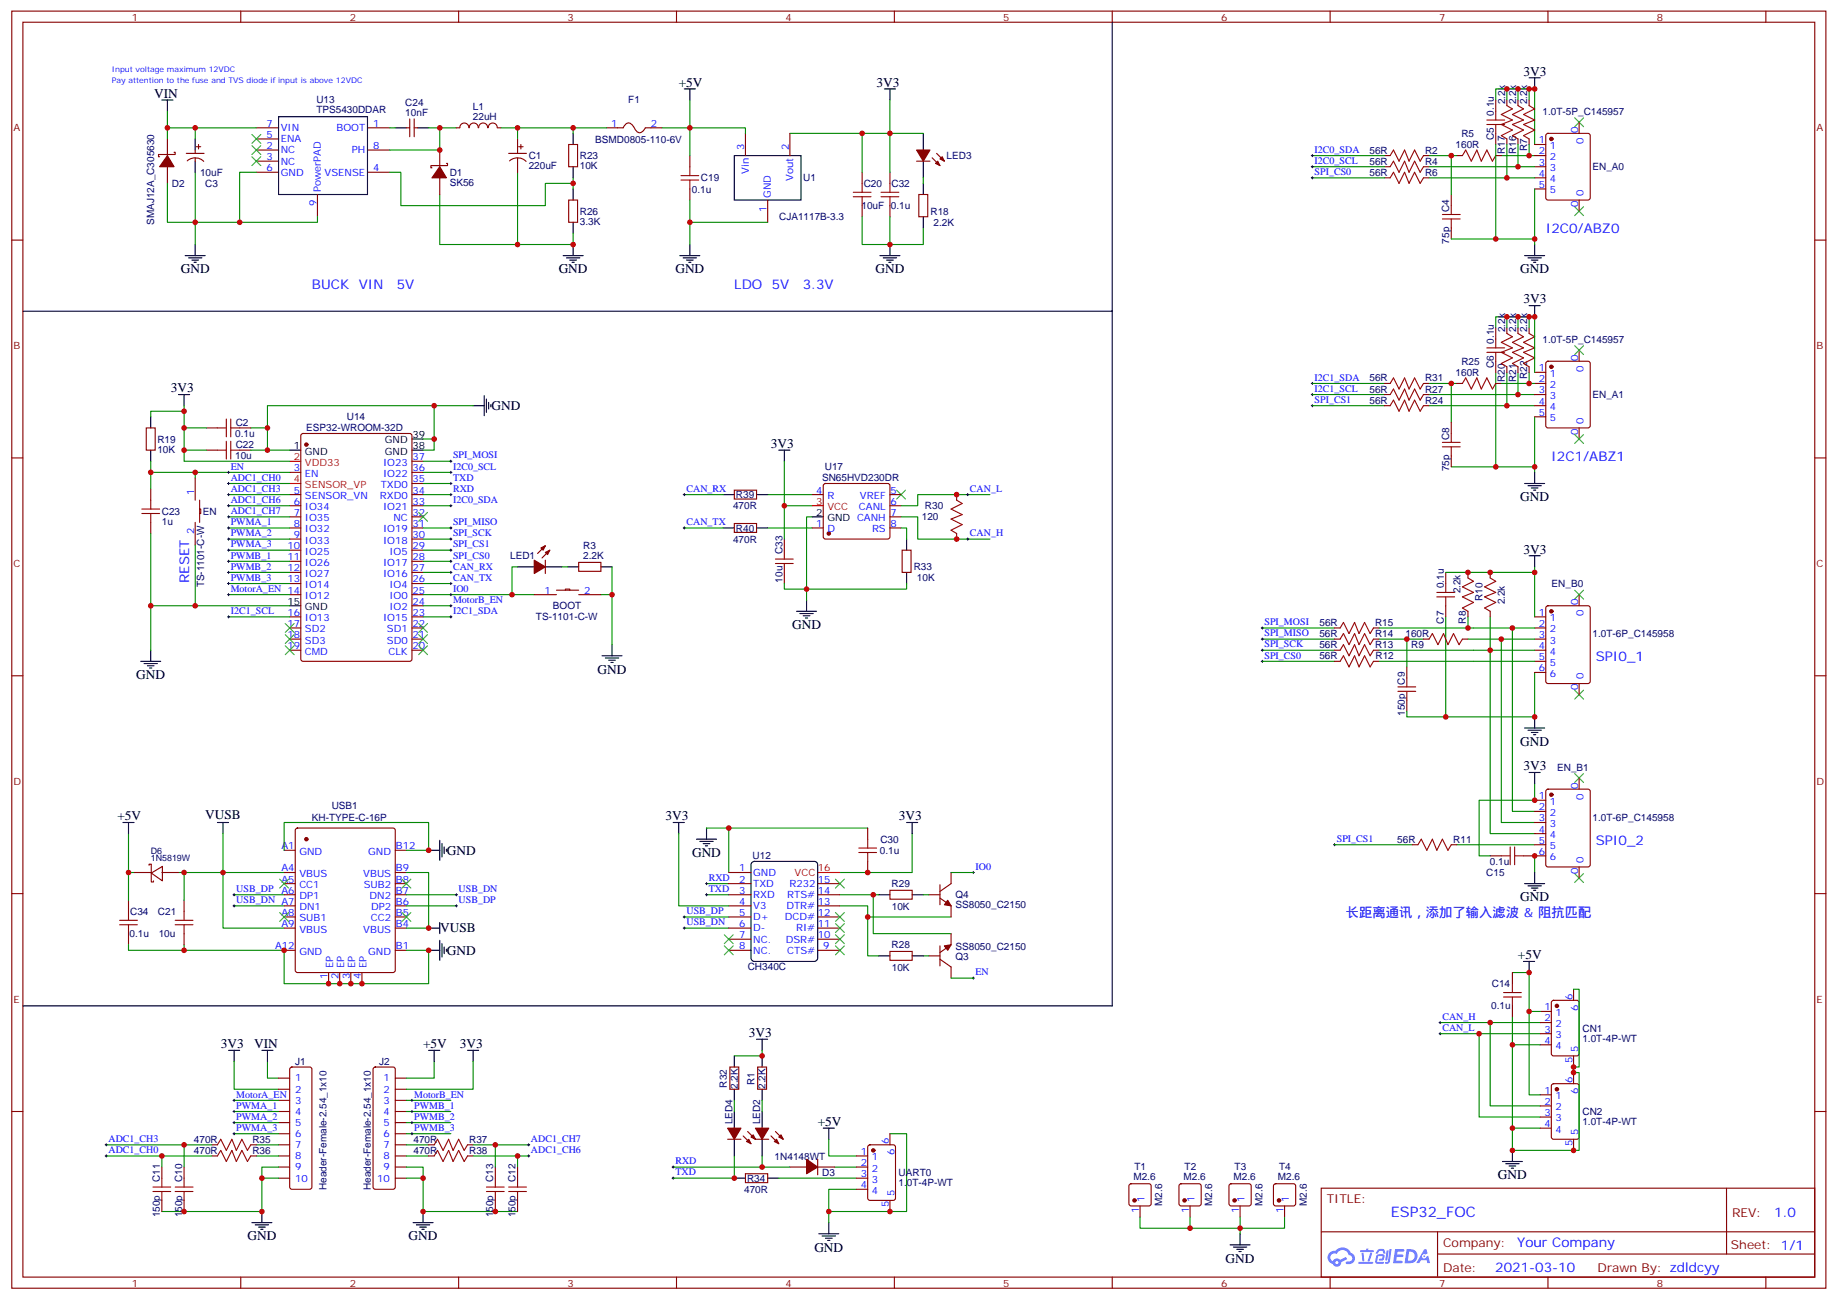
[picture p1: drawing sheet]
<svg xmlns="http://www.w3.org/2000/svg" width="583mm" height="413mm" viewBox="0 0 583 413" stroke-linecap="round" stroke-linejoin="round" font-family="sans-serif">
<defs><g id="words">
<text font-size="4.6" fill="#00f" x="441.4" y="386.1">ESP32_FOC</text>
<g font-size="4.2">
<text x="483.5" y="24">3V3</text>
<text x="215.4" y="27.5">+5V</text>
<text x="278.2" y="27.5">3V3</text>
<text x="48.9" y="31">VIN</text>
<text x="57.4" y="86.8">GND</text>
<text x="177.3" y="86.8">GND</text>
<text x="214.3" y="86.8">GND</text>
<text x="277.8" y="86.8">GND</text>
<text x="482.5" y="86.8">GND</text>
<text x="483.5" y="96.3">3V3</text>
<text x="54.2" y="124.5">3V3</text>
<text x="156" y="130.2">GND</text>
<text x="244.7" y="142.2">3V3</text>
<text x="482.5" y="159.1">GND</text>
<text x="483.5" y="175.7">3V3</text>
<text x="251.4" y="199.7">GND</text>
<text x="43.3" y="215.5">GND</text>
<text x="189.7" y="213.8">GND</text>
<text x="482.5" y="236.7">GND</text>
<text x="483.5" y="244.5">3V3</text>
<text x="37.3" y="260.3">+5V</text>
<text x="65.1" y="260">VUSB</text>
<text x="211.2" y="260.3">3V3</text>
<text x="285.3" y="260.3">3V3</text>
<text x="141.9" y="271.3">GND</text>
<text x="219.6" y="272">GND</text>
<text x="482.5" y="286.1">GND</text>
<text x="139.7" y="296">VUSB</text>
<text x="141.9" y="303">GND</text>
<text x="481.8" y="304.4">+5V</text>
<text x="237.6" y="329.1">3V3</text>
<text x="70.1" y="332.7">3V3</text>
<text x="80.6" y="332.7">VIN</text>
<text x="134.3" y="332.7">+5V</text>
<text x="145.9" y="332.7">3V3</text>
<text x="259.5" y="357.4">+5V</text>
<text x="475.4" y="374.3">GND</text>
<text x="78.5" y="393.7">GND</text>
<text x="129.7" y="393.7">GND</text>
<text x="258.4" y="397.2">GND</text>
<text x="389" y="400.8">GND</text>
</g>
<g font-size="4.2" fill="#00f">
<text x="490.6" y="74.1">I2C0/ABZ0</text>
<text x="99" y="91.7">BUCK</text>
<text x="113.8" y="91.7">VIN</text>
<text x="125.9" y="91.7">5V</text>
<text x="233" y="91.7">LDO</text>
<text x="245" y="91.7">5V</text>
<text x="254.8" y="91.7">3.3V</text>
<text x="492.3" y="146.4">I2C1/ABZ1</text>
<text x="60.1" y="185.1" transform="rotate(-90 60.1 185.1)">RESET</text>
<text x="506.4" y="209.9">SPI0_1</text>
<text x="506.4" y="268.1">SPI0_2</text>
<text x="427.1" y="291">长距离通讯，添加了输入滤波 &amp; 阻抗匹配</text>
<text x="563.1" y="386.4">1.0</text>
<text x="481.5" y="395.9">Your Company</text>
<text x="474.6" y="403.7">2021-03-10</text>
</g>
<g font-size="3.9" fill="#800">
<text x="421.1" y="381.7">TITLE:</text>
<text x="549.7" y="386.4">REV:</text>
<text x="458" y="395.9">Company:</text>
<text x="549.4" y="396.5">Sheet: 1/1</text>
<text x="458" y="403.6">Date:</text>
<text x="507" y="403.7">Drawn By: zdldcyy</text>
</g>
<g font-size="3.2" fill="#800">
<text x="41.8" y="6.5">1</text>
<text x="111" y="6.5">2</text>
<text x="180.1" y="6.5">3</text>
<text x="249.3" y="6.5">4</text>
<text x="318.4" y="6.5">5</text>
<text x="387.6" y="6.5">6</text>
<text x="456.7" y="6.5">7</text>
<text x="525.9" y="6.5">8</text>
<text x="4.3" y="41.6">A</text>
<text x="576.5" y="41.6">A</text>
<text x="4.3" y="110.8">B</text>
<text x="576.5" y="110.8">B</text>
<text x="4.3" y="179.9">C</text>
<text x="576.5" y="179.9">C</text>
<text x="4.3" y="249.1">D</text>
<text x="576.5" y="249.1">D</text>
<text x="4.3" y="318.2">E</text>
<text x="576.5" y="318.2">E</text>
<text x="41.8" y="408.3">1</text>
<text x="111" y="408.3">2</text>
<text x="180.1" y="408.3">3</text>
<text x="249.3" y="408.3">4</text>
<text x="318.4" y="408.3">5</text>
<text x="387.6" y="408.3">6</text>
<text x="456.7" y="408.3">7</text>
<text x="525.9" y="408.3">8</text>
</g>
<g font-size="3.2" fill="#000080">
<text x="100.4" y="35.8">TPS5430DDAR</text>
<text x="100.4" y="32.6">U13</text>
<text x="128.6" y="33.5">C24</text>
<text x="150.1" y="34.9">L1</text>
<text x="199.4" y="32.6">F1</text>
<text x="477.6" y="33.1" transform="rotate(-90 477.6 33.1)">2.2k</text>
<text x="481.2" y="33.1" transform="rotate(-90 481.2 33.1)">2.2k</text>
<text x="484.7" y="33.1" transform="rotate(-90 484.7 33.1)">2.2k</text>
<text x="128.6" y="36.7">10nF</text>
<text x="150.1" y="38">22uH</text>
<text x="474.1" y="36.7" transform="rotate(-90 474.1 36.7)">0.1u</text>
<text x="489.6" y="36.4">1.0T-5P_C145957</text>
<text x="188.9" y="45.3">BSMD0805-110-6V</text>
<text x="461.9" y="47">160R</text>
<text x="463.8" y="43.5">R5</text>
<text x="474.1" y="44.4" transform="rotate(-90 474.1 44.4)">C5</text>
<text x="484.7" y="48" transform="rotate(-90 484.7 48)">R7</text>
<text x="167.8" y="53.7">220uF</text>
<text x="167.8" y="50.5">C1</text>
<text x="184" y="53.7">10K</text>
<text x="184" y="50.6">R23</text>
<text x="300.4" y="50.6">LED3</text>
<text x="434.6" y="48.7">56R</text>
<text x="434.6" y="52.3">56R</text>
<text x="452.3" y="48.7">R2</text>
<text x="452.3" y="52.3">R4</text>
<text x="477.6" y="48.9" transform="rotate(-90 477.6 48.9)">R17</text>
<text x="481.2" y="48.9" transform="rotate(-90 481.2 48.9)">R16</text>
<text x="54.6" y="59.4">D2</text>
<text x="63.5" y="55.8">10uF</text>
<text x="65.1" y="59.3">C3</text>
<text x="142.7" y="59">SK56</text>
<text x="142.7" y="55.9">D1</text>
<text x="222.5" y="57.6">C19</text>
<text x="254.9" y="57.6">U1</text>
<text x="274.1" y="59.4">C20</text>
<text x="282.9" y="59.4">C32</text>
<text x="434.6" y="55.8">56R</text>
<text x="452.3" y="55.8">R6</text>
<text x="505.4" y="54.1">EN_A0</text>
<text x="219.6" y="61.1">0.1u</text>
<text x="48.9" y="71.4" transform="rotate(-90 48.9 71.4)">SMAJ12A_C305630</text>
<text x="184" y="71.3">3.3K</text>
<text x="184" y="68.2">R26</text>
<text x="247.3" y="69.9">CJA1117B-3.3</text>
<text x="273.4" y="66.4">10uF</text>
<text x="282.8" y="66.4">0.1u</text>
<text x="295.3" y="68.1">R18</text>
<text x="296.3" y="71.7">2.2K</text>
<text x="460" y="67.4" transform="rotate(-90 460 67.4)">C4</text>
<text x="460" y="77.3" transform="rotate(-90 460 77.3)">75p</text>
<text x="477.6" y="105.4" transform="rotate(-90 477.6 105.4)">2.2k</text>
<text x="481.2" y="105.4" transform="rotate(-90 481.2 105.4)">2.2k</text>
<text x="484.7" y="105.4" transform="rotate(-90 484.7 105.4)">2.2k</text>
<text x="474.1" y="109" transform="rotate(-90 474.1 109)">0.1u</text>
<text x="489.6" y="108.7">1.0T-5P_C145957</text>
<text x="461.9" y="119.3">160R</text>
<text x="463.8" y="115.8">R25</text>
<text x="474.1" y="116.8" transform="rotate(-90 474.1 116.8)">C6</text>
<text x="434.6" y="124.6">56R</text>
<text x="434.6" y="121.1">56R</text>
<text x="452.3" y="124.6">R27</text>
<text x="452.3" y="121.1">R31</text>
<text x="477.6" y="121.2" transform="rotate(-90 477.6 121.2)">R20</text>
<text x="481.2" y="121.2" transform="rotate(-90 481.2 121.2)">R21</text>
<text x="484.7" y="120.3" transform="rotate(-90 484.7 120.3)">R22</text>
<text x="434.6" y="128.1">56R</text>
<text x="452.3" y="128.1">R24</text>
<text x="505.4" y="126.4">EN_A1</text>
<text x="74.8" y="135.2">C2</text>
<text x="97.2" y="136.9">ESP32-WROOM-32D</text>
<text x="110.1" y="133.4">U14</text>
<text x="50" y="143.7">10K</text>
<text x="50" y="140.5">R19</text>
<text x="74.6" y="138.8">0.1u</text>
<text x="74.8" y="142.3">C22</text>
<text x="460" y="139.7" transform="rotate(-90 460 139.7)">C8</text>
<text x="74.6" y="145.8">10u</text>
<text x="261.8" y="149.3">U17</text>
<text x="460" y="149.6" transform="rotate(-90 460 149.6)">75p</text>
<text x="260.9" y="152.8">SN65HVD230DR</text>
<text x="232.6" y="161.7">470R</text>
<text x="233.6" y="158.1">R39</text>
<text x="293.5" y="161.7">R30</text>
<text x="51.4" y="166.6">1u</text>
<text x="51.4" y="163.4">C23</text>
<text x="64.4" y="163.4">EN</text>
<text x="292.6" y="165.2">120</text>
<text x="232.6" y="172.2">470R</text>
<text x="233.6" y="168.7">R40</text>
<text x="161.9" y="177.5">LED1</text>
<text x="185.1" y="177.4">2.2K</text>
<text x="185.1" y="174.2">R3</text>
<text x="248.3" y="175.9" transform="rotate(-90 248.3 175.9)">C33</text>
<text x="248.3" y="184.9" transform="rotate(-90 248.3 184.9)">10u</text>
<text x="290" y="181">R33</text>
<text x="291" y="184.6">10K</text>
<text x="64.8" y="186.4" transform="rotate(-90 64.8 186.4)">TS-1101-C-W</text>
<text x="458.2" y="186.6" transform="rotate(-90 458.2 186.6)">0.1u</text>
<text x="463.5" y="188.3" transform="rotate(-90 463.5 188.3)">2.2k</text>
<text x="470.5" y="190.8" transform="rotate(-90 470.5 190.8)">R10</text>
<text x="477.6" y="191.9" transform="rotate(-90 477.6 191.9)">2.2k</text>
<text x="492.4" y="186.3">EN_B0</text>
<text x="170.1" y="196.9">TS-1101-C-W</text>
<text x="175.5" y="193.4">BOOT</text>
<text x="458.2" y="197.9" transform="rotate(-90 458.2 197.9)">C7</text>
<text x="465.2" y="197.9" transform="rotate(-90 465.2 197.9)">R8</text>
<text x="418.7" y="202.2">56R</text>
<text x="418.7" y="198.7">56R</text>
<text x="436.4" y="198.7">R15</text>
<text x="436.4" y="202.2">R14</text>
<text x="446.1" y="202.2">160R</text>
<text x="505.4" y="202.2">1.0T-6P_C145958</text>
<text x="418.7" y="205.7">56R</text>
<text x="418.7" y="209.3">56R</text>
<text x="436.4" y="205.7">R13</text>
<text x="436.5" y="209.3">R12</text>
<text x="447.9" y="205.7">R9</text>
<text x="445.8" y="217.3" transform="rotate(-90 445.8 217.3)">C9</text>
<text x="445.8" y="227.2" transform="rotate(-90 445.8 227.2)">150p</text>
<text x="494.2" y="244.6">EN_B1</text>
<text x="105.3" y="256.9">USB1</text>
<text x="98.9" y="260.4">KH-TYPE-C-16P</text>
<text x="505.4" y="260.4">1.0T-6P_C145958</text>
<text x="279.4" y="267.5">C30</text>
<text x="443.4" y="267.5">56R</text>
<text x="461.2" y="267.5">R11</text>
<text x="238.8" y="272.8">U12</text>
<text x="279.2" y="271">0.1u</text>
<text x="472.9" y="274.5">0.1u</text>
<text x="282.9" y="281.6">R29</text>
<text x="471.7" y="278">C15</text>
<text x="303.2" y="285.1">Q4</text>
<text x="41.3" y="290.5">C34</text>
<text x="50.1" y="290.4">C21</text>
<text x="283" y="288.7">10K</text>
<text x="303.2" y="288.3">SS8050_C2150</text>
<text x="41.1" y="297.5">0.1u</text>
<text x="50.4" y="297.5">10u</text>
<text x="282.9" y="301">R28</text>
<text x="303.2" y="301.6">SS8050_C2150</text>
<text x="303.2" y="304.7">Q3</text>
<text x="237.3" y="308">CH340C</text>
<text x="283" y="308.1">10K</text>
<text x="473.4" y="313.3">C14</text>
<text x="473.3" y="320.4">0.1u</text>
<text x="502.2" y="327.5">CN1</text>
<text x="502.2" y="330.6">1.0T-4P-WT</text>
<text x="93.7" y="338">J1</text>
<text x="120.3" y="338">J2</text>
<text x="230.6" y="345.2" transform="rotate(-90 230.6 345.2)">R32</text>
<text x="234.2" y="345.6" transform="rotate(-90 234.2 345.6)">2.2K</text>
<text x="239.5" y="344.3" transform="rotate(-90 239.5 344.3)">R1</text>
<text x="243" y="345.6" transform="rotate(-90 243 345.6)">2.2K</text>
<text x="502.2" y="353.9">CN2</text>
<text x="232.5" y="356.9" transform="rotate(-90 232.5 356.9)">LED4</text>
<text x="241.3" y="356.9" transform="rotate(-90 241.3 356.9)">LED2</text>
<text x="502.2" y="357.1">1.0T-4P-WT</text>
<text x="61.5" y="362.8">470R</text>
<text x="80.1" y="362.7">R35</text>
<text x="131.2" y="362.7">470R</text>
<text x="148.9" y="362.7">R37</text>
<text x="61.5" y="366.3">470R</text>
<text x="80.1" y="366.2">R36</text>
<text x="131.2" y="366.2">470R</text>
<text x="148.9" y="366.2">R38</text>
<text x="245.9" y="368.1">1N4148WT</text>
<text x="360.1" y="371.5">T1</text>
<text x="375.9" y="371.5">T2</text>
<text x="391.8" y="371.5">T3</text>
<text x="405.9" y="371.5">T4</text>
<text x="50.7" y="375.1" transform="rotate(-90 50.7 375.1)">C11</text>
<text x="57.8" y="375.2" transform="rotate(-90 57.8 375.2)">C10</text>
<text x="103.6" y="377.7" transform="rotate(-90 103.6 377.7)">Header-Female-2.54_1x10</text>
<text x="117.7" y="377.7" transform="rotate(-90 117.7 377.7)">Header-Female-2.54_1x10</text>
<text x="156.5" y="375.1" transform="rotate(-90 156.5 375.1)">C13</text>
<text x="163.6" y="375.2" transform="rotate(-90 163.6 375.2)">C12</text>
<text x="237.1" y="375.1">R34</text>
<text x="260.9" y="373.3">D3</text>
<text x="285.2" y="376.5">1.0T-4P-WT</text>
<text x="285.2" y="373.3">UART0</text>
<text x="359.7" y="374.6">M2.6</text>
<text x="375.6" y="374.6">M2.6</text>
<text x="391.5" y="374.6">M2.6</text>
<text x="405.6" y="374.6">M2.6</text>
<text x="236.2" y="378.6">470R</text>
<text x="368.9" y="382.8" transform="rotate(-90 368.9 382.8)">M2.6</text>
<text x="384.7" y="382.8" transform="rotate(-90 384.7 382.8)">M2.6</text>
<text x="400.6" y="382.8" transform="rotate(-90 400.6 382.8)">M2.6</text>
<text x="414.7" y="382.8" transform="rotate(-90 414.7 382.8)">M2.6</text>
<text x="50.7" y="386.4" transform="rotate(-90 50.7 386.4)">150p</text>
<text x="57.8" y="386.4" transform="rotate(-90 57.8 386.4)">150p</text>
<text x="156.6" y="386.4" transform="rotate(-90 156.6 386.4)">150p</text>
<text x="163.6" y="386.4" transform="rotate(-90 163.6 386.4)">150p</text>
</g>
<g font-size="3.2" fill="#00f">
<text x="84.6" y="40.2">7</text>
<text x="89.1" y="41.6">VIN</text>
<text x="106.8" y="41.6">BOOT</text>
<text x="118.4" y="40.2">1</text>
<text x="194" y="40.2">1</text>
<text x="206.6" y="40.2">2</text>
<text x="84.6" y="47.3">2</text>
<text x="84.6" y="43.7">5</text>
<text x="89.1" y="45.2">ENA</text>
<text x="118.4" y="47.3">8</text>
<text x="236.2" y="47.6" transform="rotate(-90 236.2 47.6)">3</text>
<text x="250.3" y="47.6" transform="rotate(-90 250.3 47.6)">2</text>
<text x="488.4" y="45.5">1</text>
<text x="491.9" y="47.3">1</text>
<text x="500.8" y="42.2" transform="rotate(-90 500.8 42.2)">0</text>
<text x="502.6" y="45.7" transform="rotate(-90 502.6 45.7)">0</text>
<text x="84.6" y="50.8">3</text>
<text x="89.1" y="48.7">NC</text>
<text x="89.1" y="52.2">NC</text>
<text x="111.6" y="48.7">PH</text>
<text x="417.2" y="48.5">I2C0_SDA</text>
<text x="417.2" y="52">I2C0_SCL</text>
<text x="488.4" y="49">2</text>
<text x="488.4" y="52.6">3</text>
<text x="491.9" y="50.8">2</text>
<text x="84.6" y="54.3">6</text>
<text x="89.1" y="55.7">GND</text>
<text x="103" y="55.7">VSENSE</text>
<text x="118.4" y="54.3">4</text>
<text x="237.6" y="55.1" transform="rotate(-90 237.6 55.1)">Vin</text>
<text x="251.7" y="57.4" transform="rotate(-90 251.7 57.4)">Vout</text>
<text x="417.2" y="55.6">SPI_CS0</text>
<text x="488.4" y="56.1">4</text>
<text x="488.4" y="59.6">5</text>
<text x="491.9" y="54.3">3</text>
<text x="491.9" y="57.9">4</text>
<text x="100.4" y="65.5" transform="rotate(-90 100.4 65.5)">9</text>
<text x="101.8" y="61" transform="rotate(-90 101.8 61)">PowerPAD</text>
<text x="244.7" y="62.8" transform="rotate(-90 244.7 62.8)">GND</text>
<text x="491.9" y="61.4">5</text>
<text x="500.8" y="65.7" transform="rotate(-90 500.8 65.7)">0</text>
<text x="502.6" y="62.2" transform="rotate(-90 502.6 62.2)">0</text>
<text x="243.3" y="67.3" transform="rotate(-90 243.3 67.3)">1</text>
<text x="488.4" y="117.8">1</text>
<text x="491.9" y="119.6">1</text>
<text x="500.8" y="114.5" transform="rotate(-90 500.8 114.5)">0</text>
<text x="502.6" y="118" transform="rotate(-90 502.6 118)">0</text>
<text x="417.2" y="124.4">I2C1_SCL</text>
<text x="417.2" y="120.8">I2C1_SDA</text>
<text x="488.4" y="121.4">2</text>
<text x="488.4" y="124.9">3</text>
<text x="491.9" y="123.1">2</text>
<text x="417.2" y="127.9">SPI_CS1</text>
<text x="488.4" y="128.4">4</text>
<text x="488.4" y="131.9">5</text>
<text x="491.9" y="126.6">3</text>
<text x="491.9" y="130.2">4</text>
<text x="491.9" y="133.7">5</text>
<text x="502.6" y="134.5" transform="rotate(-90 502.6 134.5)">0</text>
<text x="500.8" y="138" transform="rotate(-90 500.8 138)">0</text>
<text x="73.2" y="149">EN</text>
<text x="93.3" y="149.6">3</text>
<text x="121.6" y="147.8">IO23</text>
<text x="130.9" y="146.1">37</text>
<text x="130.9" y="149.6">36</text>
<text x="143.8" y="149">I2C0_SCL</text>
<text x="143.8" y="145.5">SPI_MOSI</text>
<text x="73.2" y="152.6">ADC1_CH0</text>
<text x="96.8" y="151.3">EN</text>
<text x="120.8" y="154.9">TXD0</text>
<text x="121.6" y="151.3">IO22</text>
<text x="130.9" y="153.1">35</text>
<text x="143.8" y="152.6">TXD</text>
<text x="61.6" y="157" transform="rotate(-90 61.6 157)">1</text>
<text x="73.2" y="156.1">ADC1_CH3</text>
<text x="73.2" y="159.6">ADC1_CH6</text>
<text x="93.3" y="160.2">6</text>
<text x="93.3" y="156.6">5</text>
<text x="96.8" y="161.9">IO34</text>
<text x="96.8" y="158.4">SENSOR_VN</text>
<text x="120.6" y="158.4">RXD0</text>
<text x="121.6" y="161.9">IO21</text>
<text x="130.9" y="156.6">34</text>
<text x="130.9" y="160.2">33</text>
<text x="143.8" y="156.1">RXD</text>
<text x="143.8" y="159.6">I2C0_SDA</text>
<text x="217.9" y="156.1">CAN_RX</text>
<text x="259.1" y="156.6">4</text>
<text x="262.6" y="158.4">R</text>
<text x="272.6" y="161.9">CANL</text>
<text x="272.9" y="158.4">VREF</text>
<text x="282.6" y="156.6">5</text>
<text x="282.6" y="160.2">6</text>
<text x="307.8" y="156.1">CAN_L</text>
<text x="73.2" y="163.2">ADC1_CH7</text>
<text x="73.2" y="166.7">PWMA_1</text>
<text x="93.3" y="167.2">8</text>
<text x="93.3" y="163.7">7</text>
<text x="96.8" y="165.5">IO35</text>
<text x="124.8" y="165.5">NC</text>
<text x="130.9" y="163.7">32</text>
<text x="130.9" y="167.2">31</text>
<text x="143.8" y="166.7">SPI_MISO</text>
<text x="217.9" y="166.7">CAN_TX</text>
<text x="259.1" y="167.2">1</text>
<text x="282.6" y="163.7">7</text>
<text x="282.6" y="167.2">8</text>
<text x="61.6" y="169.6" transform="rotate(-90 61.6 169.6)">2</text>
<text x="73.2" y="170.2">PWMA_2</text>
<text x="73.2" y="173.7">PWMA_3</text>
<text x="93.3" y="170.7">9</text>
<text x="96.8" y="172.5">IO33</text>
<text x="96.8" y="169">IO32</text>
<text x="121.6" y="169">IO19</text>
<text x="121.6" y="172.5">IO18</text>
<text x="130.9" y="170.7">30</text>
<text x="143.8" y="170.2">SPI_SCK</text>
<text x="143.8" y="173.7">SPI_CS1</text>
<text x="262.6" y="169">D</text>
<text x="276.8" y="169">RS</text>
<text x="307.8" y="170.2">CAN_H</text>
<text x="73.2" y="177.3">PWMB_1</text>
<text x="91.3" y="177.8">11</text>
<text x="91.3" y="174.3">10</text>
<text x="96.8" y="179.6">IO26</text>
<text x="96.8" y="176">IO25</text>
<text x="121.6" y="179.6">IO17</text>
<text x="123.6" y="176">IO5</text>
<text x="130.9" y="174.3">29</text>
<text x="130.9" y="177.8">28</text>
<text x="143.8" y="177.3">SPI_CS0</text>
<text x="73.2" y="180.8">PWMB_2</text>
<text x="73.2" y="184.3">PWMB_3</text>
<text x="91.3" y="184.9">13</text>
<text x="91.3" y="181.3">12</text>
<text x="96.8" y="183.1">IO27</text>
<text x="121.6" y="183.1">IO16</text>
<text x="130.9" y="181.3">27</text>
<text x="130.9" y="184.9">26</text>
<text x="143.8" y="184.3">CAN_TX</text>
<text x="143.8" y="180.8">CAN_RX</text>
<text x="73.2" y="187.9">MotorA_EN 14</text>
<text x="96.8" y="190.1">IO12</text>
<text x="96.8" y="186.6">IO14</text>
<text x="123.6" y="186.6">IO4</text>
<text x="123.6" y="190.1">IO0</text>
<text x="130.9" y="188.4">25</text>
<text x="130.9" y="191.9">24</text>
<text x="143.8" y="187.9">IO0</text>
<text x="143.8" y="191.4">MotorB_EN</text>
<text x="172.8" y="188.4">1</text>
<text x="185.4" y="188.4">2</text>
<text x="73.2" y="194.9">I2C1_SCL</text>
<text x="91.3" y="195.4">16</text>
<text x="96.8" y="197.2">IO13</text>
<text x="121.6" y="197.2">IO15</text>
<text x="123.6" y="193.7">IO2</text>
<text x="130.9" y="195.4">23</text>
<text x="143.8" y="194.9">I2C1_SDA</text>
<text x="488.4" y="195.4">1</text>
<text x="491.9" y="197.2">1</text>
<text x="500.8" y="192.1" transform="rotate(-90 500.8 192.1)">0</text>
<text x="502.6" y="195.6" transform="rotate(-90 502.6 195.6)">0</text>
<text x="91.3" y="202.5">18</text>
<text x="91.3" y="199">17</text>
<text x="96.8" y="200.7">SD2</text>
<text x="122.8" y="200.7">SD1</text>
<text x="130.9" y="199">22</text>
<text x="130.9" y="202.5">21</text>
<text x="401.3" y="202">SPI_MISO</text>
<text x="401.3" y="198.4">SPI_MOSI</text>
<text x="488.4" y="199">2</text>
<text x="488.4" y="202.5">3</text>
<text x="491.9" y="200.7">2</text>
<text x="91.3" y="206">19</text>
<text x="96.8" y="207.8">CMD</text>
<text x="96.8" y="204.3">SD3</text>
<text x="122.8" y="204.3">SD0</text>
<text x="123.3" y="207.8">CLK</text>
<text x="130.9" y="206">20</text>
<text x="401.3" y="209">SPI_CS0</text>
<text x="401.3" y="205.5">SPI_SCK</text>
<text x="488.4" y="206">4</text>
<text x="488.4" y="209.6">5</text>
<text x="491.9" y="204.3">3</text>
<text x="491.9" y="207.8">4</text>
<text x="488.4" y="213.1">6</text>
<text x="491.9" y="211.3">5</text>
<text x="491.9" y="214.8">6</text>
<text x="502.6" y="215.7" transform="rotate(-90 502.6 215.7)">0</text>
<text x="500.8" y="219.2" transform="rotate(-90 500.8 219.2)">0</text>
<text x="500.8" y="250.3" transform="rotate(-90 500.8 250.3)">0</text>
<text x="488.4" y="253.6">1</text>
<text x="488.4" y="257.2">2</text>
<text x="491.9" y="255.4">1</text>
<text x="502.6" y="253.8" transform="rotate(-90 502.6 253.8)">0</text>
<text x="488.4" y="260.7">3</text>
<text x="491.9" y="258.9">2</text>
<text x="491.9" y="262.5">3</text>
<text x="89.3" y="269.5">A1</text>
<text x="125.6" y="269.5">B12</text>
<text x="424.3" y="267.2">SPI_CS1</text>
<text x="488.4" y="264.2">4</text>
<text x="488.4" y="267.8">5</text>
<text x="491.9" y="266">4</text>
<text x="491.9" y="269.5">5</text>
<text x="95" y="271.3">GND</text>
<text x="116.9" y="271.3">GND</text>
<text x="488.4" y="271.3">6</text>
<text x="491.9" y="273">6</text>
<text x="502.6" y="273.9" transform="rotate(-90 502.6 273.9)">0</text>
<text x="89.3" y="280.1">A5</text>
<text x="89.3" y="276.6">A4</text>
<text x="95" y="281.9">CC1</text>
<text x="95" y="278.3">VBUS</text>
<text x="115.3" y="278.3">VBUS</text>
<text x="115.5" y="281.9">SUB2</text>
<text x="125.6" y="276.6">B9</text>
<text x="125.6" y="280.1">B8</text>
<text x="224.9" y="279.6">RXD</text>
<text x="234.6" y="280.1">2</text>
<text x="234.6" y="276.6">1</text>
<text x="239" y="281.5">TXD</text>
<text x="239" y="278">GND</text>
<text x="250.5" y="281.5">R232</text>
<text x="259.5" y="280.1">15</text>
<text x="309.6" y="276">IO0</text>
<text x="500.8" y="277.4" transform="rotate(-90 500.8 277.4)">0</text>
<text x="75" y="286.6">USB_DN A7</text>
<text x="75" y="283.1">USB_DP</text>
<text x="89.3" y="283.6">A6</text>
<text x="95" y="285.4">DP1</text>
<text x="117.3" y="285.4">DN2</text>
<text x="125.6" y="283.6">B7</text>
<text x="125.6" y="287.2">B6</text>
<text x="145.6" y="286.6">USB_DP</text>
<text x="145.6" y="283.1">USB_DN</text>
<text x="224.9" y="283.1">TXD</text>
<text x="234.6" y="287.2">4</text>
<text x="234.6" y="283.6">3</text>
<text x="239" y="285">RXD</text>
<text x="249.9" y="285">RTS#</text>
<text x="259.5" y="283.6">14</text>
<text x="259.5" y="287.2">13</text>
<text x="89.3" y="290.7">A8</text>
<text x="95" y="292.5">SUB1</text>
<text x="95" y="288.9">DN1</text>
<text x="117.7" y="292.5">CC2</text>
<text x="117.8" y="288.9">DP2</text>
<text x="125.6" y="290.7">B5</text>
<text x="217.9" y="290.2">USB_DP</text>
<text x="217.9" y="293.7">USB_DN</text>
<text x="234.6" y="290.7">5</text>
<text x="239" y="292.1">D+</text>
<text x="239" y="288.6">V3</text>
<text x="249.1" y="292.1">DCD#</text>
<text x="249.6" y="288.6">DTR#</text>
<text x="259.5" y="290.7">12</text>
<text x="89.3" y="294.2">A9</text>
<text x="95" y="296">VBUS</text>
<text x="115.3" y="296">VBUS</text>
<text x="125.6" y="294.2">B4</text>
<text x="234.6" y="297.7">7</text>
<text x="234.6" y="294.2">6</text>
<text x="239" y="299.2">NC.</text>
<text x="239" y="295.6">D-</text>
<text x="249.4" y="299.2">DSR#</text>
<text x="252.7" y="295.6">RI#</text>
<text x="259.5" y="294.2">11</text>
<text x="259.5" y="297.7">10</text>
<text x="87.3" y="301.3">A12</text>
<text x="95" y="303">GND</text>
<text x="116.9" y="303">GND</text>
<text x="125.6" y="301.3">B1</text>
<text x="234.6" y="301.3">8</text>
<text x="239" y="302.7">NC.</text>
<text x="249.9" y="302.7">CTS#</text>
<text x="261.3" y="301.3">9</text>
<text x="103.9" y="310.9" transform="rotate(-90 103.9 310.9)">1</text>
<text x="105.7" y="307.4" transform="rotate(-90 105.7 307.4)">EP</text>
<text x="107.5" y="310.9" transform="rotate(-90 107.5 310.9)">2</text>
<text x="109.2" y="307.4" transform="rotate(-90 109.2 307.4)">EP</text>
<text x="111" y="310.9" transform="rotate(-90 111 310.9)">3</text>
<text x="112.7" y="307.4" transform="rotate(-90 112.7 307.4)">EP</text>
<text x="114.5" y="310.9" transform="rotate(-90 114.5 310.9)">4</text>
<text x="116.3" y="307.4" transform="rotate(-90 116.3 307.4)">EP</text>
<text x="309.6" y="309.6">EN</text>
<text x="499" y="317.3" transform="rotate(-90 499 317.3)">6</text>
<text x="457.8" y="323.7">CAN_H</text>
<text x="490.1" y="320.7">1</text>
<text x="493.6" y="322.4">1</text>
<text x="500.8" y="320.8" transform="rotate(-90 500.8 320.8)">6</text>
<text x="457.8" y="327.2">CAN_L</text>
<text x="490.1" y="324.2">2</text>
<text x="490.1" y="327.7">3</text>
<text x="493.6" y="326">2</text>
<text x="493.6" y="329.5">3</text>
<text x="490.1" y="331.3">4</text>
<text x="493.6" y="333">4</text>
<text x="500.8" y="333.8" transform="rotate(-90 500.8 333.8)">5</text>
<text x="499" y="337.3" transform="rotate(-90 499 337.3)">5</text>
<text x="93.7" y="343.3">1</text>
<text x="93.7" y="346.8">2</text>
<text x="121.7" y="343.3">1</text>
<text x="121.7" y="346.8">2</text>
<text x="490.1" y="347.1">1</text>
<text x="499" y="343.8" transform="rotate(-90 499 343.8)">6</text>
<text x="500.8" y="347.3" transform="rotate(-90 500.8 347.3)">6</text>
<text x="75" y="351.9">PWMA_1</text>
<text x="75" y="348.4">MotorA_EN</text>
<text x="93.7" y="350.3">3</text>
<text x="93.7" y="353.8">4</text>
<text x="121.7" y="350.3">3</text>
<text x="121.7" y="353.8">4</text>
<text x="131.4" y="348.4">MotorB_EN</text>
<text x="131.4" y="351.9">PWMB_1</text>
<text x="490.1" y="350.7">2</text>
<text x="493.6" y="348.9">1</text>
<text x="493.6" y="352.4">2</text>
<text x="75" y="355.4">PWMA_2</text>
<text x="75" y="359">PWMA_3</text>
<text x="93.7" y="357.4">5</text>
<text x="121.7" y="357.4">5</text>
<text x="131.4" y="359">PWMB_3</text>
<text x="131.4" y="355.4">PWMB_2</text>
<text x="490.1" y="354.2">3</text>
<text x="490.1" y="357.7">4</text>
<text x="493.6" y="356">3</text>
<text x="493.6" y="359.5">4</text>
<text x="34.4" y="362.5">ADC1_CH3</text>
<text x="93.7" y="360.9">6</text>
<text x="93.7" y="364.4">7</text>
<text x="121.7" y="360.9">6</text>
<text x="121.7" y="364.4">7</text>
<text x="168.5" y="362.5">ADC1_CH7</text>
<text x="282.1" y="363.2" transform="rotate(-90 282.1 363.2)">6</text>
<text x="499" y="363.8" transform="rotate(-90 499 363.8)">5</text>
<text x="500.8" y="360.3" transform="rotate(-90 500.8 360.3)">5</text>
<text x="34.4" y="366">ADC1_CH0</text>
<text x="93.7" y="367.9">8</text>
<text x="93.7" y="371.5">9</text>
<text x="121.7" y="367.9">8</text>
<text x="121.7" y="371.5">9</text>
<text x="168.5" y="366">ADC1_CH6</text>
<text x="214.3" y="369.5">RXD</text>
<text x="273.2" y="366.5">1</text>
<text x="273.2" y="370.1">2</text>
<text x="276.7" y="368.3">1</text>
<text x="276.7" y="371.8">2</text>
<text x="283.8" y="366.7" transform="rotate(-90 283.8 366.7)">6</text>
<text x="93.7" y="375">10</text>
<text x="119.7" y="375">10</text>
<text x="214.3" y="373.1">TXD</text>
<text x="273.2" y="373.6">3</text>
<text x="273.2" y="377.1">4</text>
<text x="276.7" y="375.4">3</text>
<text x="276.7" y="378.9">4</text>
<text x="282.1" y="383.2" transform="rotate(-90 282.1 383.2)">5</text>
<text x="283.8" y="379.7" transform="rotate(-90 283.8 379.7)">5</text>
<text x="363.2" y="381.5" transform="rotate(-90 363.2 381.5)">1</text>
<text x="379.1" y="381.5" transform="rotate(-90 379.1 381.5)">1</text>
<text x="395" y="381.5" transform="rotate(-90 395 381.5)">1</text>
<text x="409.1" y="381.5" transform="rotate(-90 409.1 381.5)">1</text>
<text x="361.5" y="385" transform="rotate(-90 361.5 385)">1</text>
<text x="377.3" y="385" transform="rotate(-90 377.3 385)">1</text>
<text x="393.2" y="385" transform="rotate(-90 393.2 385)">1</text>
<text x="407.3" y="385" transform="rotate(-90 407.3 385)">1</text>
</g>
<g font-size="3.2">
<text x="93.3" y="142.5">1</text>
<text x="122.2" y="140.8">GND</text>
<text x="130.9" y="139">39</text>
<text x="130.9" y="142.5">38</text>
<text x="96.8" y="144.3">GND</text>
<text x="122.2" y="144.3">GND</text>
<text x="259.1" y="163.7">2</text>
<text x="262.6" y="165.5">GND CANH</text>
<text x="91.3" y="191.9">15</text>
<text x="96.8" y="193.7">GND</text>
</g>
<g font-size="3.2" fill="#f00">
<text x="93.3" y="146.1">2</text>
<text x="96.8" y="147.8">VDD33</text>
<text x="93.3" y="153.1">4</text>
<text x="96.8" y="154.9">SENSOR_VP</text>
<text x="259.1" y="160.2">3</text>
<text x="262.6" y="161.9">VCC</text>
<text x="252.2" y="278">VCC</text>
<text x="259.5" y="276.6">16</text>
</g>
<g font-size="2.8" fill="#000080">
<text x="47.9" y="273.2">1N5819W</text>
<text x="47.9" y="270.9">D6</text>
</g>
<g font-size="2.5" fill="#00f">
<text x="35.5" y="22.9">Input voltage maximum 12VDC</text>
<text x="35.5" y="26.5">Pay attention to the fuse and TVS diode if input is above 12VDC</text>
</g>
</g></defs>
<g fill="none" stroke="#a10000" stroke-width=".35">
<path d="M216.1 57.2h5.7M216.1 55.7h5.7M218.9 52.9v2.8M218.9 57.2v2.8M273.6 58.2v2.8M270.8 62.4h5.6M270.8 61h5.6M273.6 62.4v2.9M47.8 158.8v2.8M69 142.9h2.8M71.8 140.1v5.6M73.2 142.9h2.9"/>
<path d="M73.2 140.1v5.6M303.6 158.8l1.8 1-3.6 1.8 3.6 1.7-3.6 1.4 3.6 1.8-3.6 1.8 1.8 1M45 163h5.7M45 161.6h5.7M47.8 163v2.8M272.6 270.6h5.6M272.6 269.2h5.6M275.4 266.3v2.9M275.4 270.6v2.8"/>
</g>
<g fill="none" stroke="#870000" stroke-width=".35">
<path d="M3.7 3.5h575.8v405.4h-575.8zM7.3 7.1h568.6v398.2h-568.6zM76.4 3.5v3.6M145.6 3.5v3.6M214.7 3.5v3.6M283.8 3.5v3.6M353 3.5v3.6M422.1 3.5v3.6M491.3 3.5v3.6M560.4 3.5v3.6M130 37.7v5.7M131.4 37.7v5.7"/>
<path d="M81.4 40.6h7M81.4 47.6h7M81.4 51.2h7M81.4 54.7h7M81.4 44.1h7M116.6 40.6h7.1M116.6 47.6h7.1M116.6 54.7h7.1M129 40.6h1M131.4 40.6h1.1M180.5 45.9h2.8v7h-2.8zM218.9 49.4v3.5"/>
<path d="M218.9 60v3.5M273.6 54.7v3.5M290.9 51.2h4.2M295.8 50.1l2.5 2.5M297.3 48.7l2.4 2.5M3.7 76.2h3.6M100.8 61.7v7.1M180.5 63.5h2.8v7.1h-2.8zM273.6 65.3v3.5M291.6 61.7h2.8v7.1h-2.8zM575.9 76.2h3.6M46.4 135.8h2.8v7.1h-2.8z"/>
<path d="M95.7 137.8l.5-.2h33.8l.7 .4v71.2l-.4 .6-34.1 .1-.7-.5v-71.1zM3.7 145.3h3.6M47.8 155.2v3.6M65.5 142.9h3.5M76.1 142.9h3.5M91.9 149.9h3.6M91.9 157h3.6M130.7 146.4h3.6M130.7 149.9h3.6M130.7 153.5h3.6M130.7 157h3.6M303.6 157v1.8"/>
<path d="M575.9 145.3h3.6M47.8 165.8v3.5M91.9 160.5h3.6M91.9 164h3.6M91.9 167.6h3.6M91.9 171.1h3.6M91.9 174.6h3.6M91.9 178.2h3.6M130.7 160.5h3.6M130.7 164h3.6M130.7 167.6h3.6M130.7 171.1h3.6"/>
<path d="M130.7 174.6h3.6M130.7 178.2h3.6M303.6 169.3v1.8M91.9 181.7h3.6M91.9 185.2h3.6M91.9 188.7h3.6M91.9 195.8h3.6M91.9 199.3h3.6M130.7 181.7h3.6M130.7 185.2h3.6M130.7 188.7h3.6M130.7 192.3h3.6"/>
<path d="M130.7 195.8h3.6M130.7 199.3h3.6M3.7 214.5h3.6M91.9 202.8h3.6M91.9 206.4h3.6M130.7 202.8h3.6M130.7 206.4h3.6M575.9 214.5h3.6M90.2 276.9h3.5M90.2 269.9h3.5M93.9 263l.5-.2h30.3l.5 .2 .2 .5v44.5l-.2 .5-.5 .2h-30.3l-.5-.3-.2-.4v-44.5zM125.4 276.9h3.6"/>
<path d="M125.4 269.9h3.6M231.3 276.9h7M275.4 262.8v3.5M275.4 273.4v3.5M301.8 276.9v3.6l-3.5 2.4M3.7 283.6h3.6M90.2 294.6h3.5M90.2 291h3.5M90.2 287.5h3.5M90.2 284h3.5M90.2 280.5h3.5M125.4 294.6h3.6"/>
<path d="M125.4 291h3.6M125.4 287.5h3.6M125.4 284h3.6M125.4 280.5h3.6M231.3 294.6h7M231.3 291h7M231.3 287.5h7M231.3 284h7M231.3 280.5h7M231.3 298.1h7M259.5 294.6h7.1M259.5 291h7.1"/>
<path d="M259.5 287.5h7.1M259.5 284h7.1M259.5 280.5h7.1M259.5 298.1h7.1M282.4 282.6h7.1v2.8h-7.1zM294.8 284h3.5M298.3 285l3.5 2.5v3.5M298.3 280.8v6.4M301.8 296.3v3.6l-3.5 2.4M575.9 283.6h3.6M90.2 301.6h3.5M104.3 308.7v3.5"/>
<path d="M107.8 308.7v3.5M111.3 308.7v3.5M114.9 308.7v3.5M125.4 301.6h3.6M231.3 301.6h7M259.5 301.6h7.1M282.4 302h7.1v2.8h-7.1zM294.8 303.4h3.5M298.3 304.4l3.5 2.5v3.5M298.3 300.2v6.4M3.7 352.8h3.6M575.9 352.8h3.6"/>
<path d="M419.3 377.1h156.6v28.2h-156.6zM547.9 377.1v20.9M419.3 391h156.5M456.2 398h119.6M456.2 391v14.1M76.4 405.3v3.6M145.6 405.3v3.6M214.7 405.3v3.6M283.8 405.3v3.6M353 405.3v3.6M422.1 405.3v3.6M491.3 405.3v3.6"/>
<path d="M560.4 405.3v3.6"/>
</g>
<g fill="none" stroke="#000" stroke-width=".35">
<path d="M51.4 31.8h3.5M53.1 31.8v3.5M88.4 37h28.2v24.7h-28.2zM217.2 28.2h3.5M218.9 28.2v3.6M280.7 28.2h3.5M282.4 28.2v3.6M485.3 24.7h3.5M487 24.7v3.5M125.4 40.6h3.6M132.5 40.6h3.5M181.9 42.3v3.6"/>
<path d="M181.9 52.9v3.5M181.9 60v3.5M293 42.3v5.3M293 51.2v5.2M293 58.2v3.5M61.9 77.6v3.5M181.9 70.6v3.5M181.9 77.6v3.5M218.9 77.6v3.5M282.4 77.6v3.5M293 68.8v3.5M487 77.6v3.5"/>
<path d="M58.8 81.1h6.3M59.8 81.8h4.3M60.9 82.6h2.1M61.6 83.3h.7M178.7 81.1h6.4M179.8 81.8h4.2M180.8 82.6h2.2M181.5 83.3h.7M215.8 81.1h6.3M216.8 81.8h4.3M217.9 82.6h2.1M218.6 83.3h.7"/>
<path d="M279.3 81.1h6.3M280.3 81.8h4.3M281.4 82.6h2.1M282.1 83.3h.7M483.9 81.1h6.3M484.9 81.8h4.3M486 82.6h2.1M486.7 83.3h.7M47.8 132.3v3.5M56.7 125.2h3.5M58.4 125.2v3.6M130.7 139.3h3.6"/>
<path d="M150.1 128.8h3.6M153.7 125.6v6.3M154.4 126.6v4.3M155.1 127.7v2.1M155.8 128.4v.7M47.8 142.9v3.5M91.9 142.9h3.6M130.7 142.9h3.6M247.2 142.9h3.5M248.9 142.9v3.5M91.9 192.3h3.6M252.8 194h6.4"/>
<path d="M253.9 194.7h4.2M254.9 195.4h2.1M255.6 196.1h.7M256 190.5v3.5M44.7 209.9h6.3M45.7 210.6h4.3M46.8 211.3h2.1M47.5 212h.7M47.8 206.4v3.5M39 261.1h3.5M40.8 261.1v3.5M136 269.9h3.6"/>
<path d="M139.6 266.7v6.3M140.3 267.8v4.2M141 268.8v2.1M141.7 269.5v.7M238.6 273.8l.8-.4h19l.9 .4 .2 .7v29.6l-.5 .8-.6 .3h-19l-.9-.5-.2-.6v-29.6zM136 294.6h3.6M139.6 292.8v3.5M139.6 298.4v6.4M140.3 299.5v4.2M278.9 284h3.5M289.5 284h3.5M136 301.6h3.6"/>
<path d="M141 300.6v2.1M141.7 301.3v.7M278.9 303.4h3.5M289.5 303.4h3.5"/>
</g>
<g fill="none" stroke="#008700" stroke-width=".35">
<path d="M218.9 31.8v17.6M485.3 31.8v-3.6h1.7v17.7M61.9 54.7v15.9h14.2M81.4 40.6h-19.5v3.5M81.4 54.7h-5.3v15.9h24.7v-1.8M123.7 54.7h3.5v10.6h45.9v-7.1h8.8M123.7 40.6h1.7M136 40.6h8.9M139.6 40.6v7h-15.9M164.3 40.6v3.5M181.9 40.6v1.7M181.9 56.4v3.6"/>
<path d="M250.7 42.3h42.3M293 56.4v1.8M476.5 49.4h10.5M61.9 70.6v7M139.6 61.7v15.9h42.3v-3.5M218.9 63.5v14.1M273.6 68.8v8.8h19.4v-5.3M58.4 128.8v14.1h7.1M58.4 130.5h-10.6v1.8M150.1 128.8h-65.2v14.1M47.8 146.4v3.5h44.1M47.8 149.9v5.3"/>
<path d="M58.4 142.9v3.5h33.5M79.6 142.9h12.3M243.6 157h14.1M248.9 146.4v14.1h8.8M47.8 169.3v37.1M243.6 167.6h14.1M257.7 164h-1.7v26.5M40.8 264.6v12.3h1.7M56.7 276.9h33.5M90.2 269.9v-8.8h45.8v8.8h-7M275.4 262.8h-44.1v14.1M289.5 264.6v12.3h-22.9"/>
<path d="M74.3 287.5h15.9M74.3 284h15.9M217.2 291h14.1M217.2 294.6h14.1M224.2 284h7.1M224.2 280.5h7.1M266.6 287.5h8.8v15.9h3.5M266.6 284h12.3M275.4 291h26.4M277.1 284v12.3h24.7M293 284h1.8M90.2 301.6v10.6h45.8v-10.6h-7"/>
<path d="M293 303.4h1.8"/>
</g>
<path d="M499.7 37.4l2.9 2.8M502.6 37.4l-2.9 2.8M79.9 42.7l2.9 2.8M79.9 46.2l2.9 2.8M79.9 49.7l2.9 2.9M82.8 42.7l-2.9 2.8M82.8 46.2l-2.9 2.8M82.8 49.7l-2.9 2.9M499.7 65.6l2.9 2.8M502.6 65.6l-2.9 2.8M284.6 155.6l2.8 2.8M287.4 155.6l-2.8 2.8" fill="none" stroke="#3c3" stroke-width=".35"/>
<g fill="#870000" stroke="#870000" stroke-width=".35">
<path d="M290.9 47.6h4.2l-2.1 3.6z"/>
<path d="M297.6 51.2l.7 1.4-1.4-.7z"/>
<path d="M298.3 50.4l.7-.7 .7 1.5z"/>
<path d="M299.7 300.2l2.1-.3-1 1.7z"/>
<path d="M300.8 285.7l1 1.8-2.1-.3z"/>
<circle cx="97.2" cy="141.1" r=".53"/>
<circle cx="97.2" cy="266.3" r=".53"/>
</g>
<path d="M91.9 153.5h3.6M91.9 146.4h3.6M259.5 276.9h7.1" fill="none" stroke="#f00" stroke-width=".35"/>
<path d="M308.5 276.9h.7M308.9 276.6v.7M73.9 287.5h.7M73.9 284h.7M74.3 283.6v.7M74.3 287.2v.7M216.8 291h.7M216.8 294.6h.7M217.2 290.7v.7M217.2 294.2v.7M308.5 310.4h.7M308.9 310.1v.7" fill="none" stroke="#000" stroke-width=".32"/>
<g fill="#5487ff">
<path d="M442.7 396.5h2.6l.3 .2-.1 .5-2 .1-.1 .9h1.6l.4 .4-.4 .4h-1.7l-.2 1.2h1.9l.2 .3-.2 .4h-2.9z"/>
<path d="M452 396.5h.7l.4 1.3-.7 .4a.74 .74 0 0 0-1.1 .3 .74 .74 0 0 0 .5 1 .74 .74 0 0 0 .9-.7l.5-.2 .7 2.3h-.9l-.2-.9h-1.8l-.6 .9h-.9z"/>
<path d="M440.1 396.9h.6l-.4 2.9a.31 .31 0 0 1-.3 .3 .31 .31 0 0 1-.3-.3z"/>
<path d="M441 396.4h.6l-.5 4a.89 .89 0 0 1-.7 .7 .89 .89 0 0 1-.9-.3l1-.5z"/>
<path d="M437.4 396.6l.6-.2 1.2 .1 .4 1.4h-.5l-.3-.9h-.9l-.7 .9h-.6z"/>
<path d="M437 398.3l1.8-.2a1.04 1.04 0 0 1 .6 1.1 1.04 1.04 0 0 1-.8 .9h-.7a.29 .29 0 0 1-.3-.3 .29 .29 0 0 1 .3-.3h.7l.2-.8h-1.4l-.3 1.8h1.9a.29 .29 0 0 1 .2 .3 .29 .29 0 0 1-.3 .3h-2l-.4-.3 .2-2.1z"/>
<path d="M431.1 400.5h4.4a.3 .3 0 0 1 .3 .3 .3 .3 0 0 1-.3 .3h-4.3z"/>
<path d="M434.9 397.6h.6a4 4 0 0 1-1.2 2.8l-.2-.3z"/>
<path d="M432.1 397.6h.6l.3 2.4-.3 .3-.3-.2z"/>
<path d="M431.7 396.8h1.9l.2-.5h.5l-.1 .5h1.5a.29 .29 0 0 1 .3 .3 .29 .29 0 0 1-.3 .3h-3.9z"/>
<path d="M446.4 396.5l-.6 4.4h1.4a2.27 2.27 0 0 0 2.7-2.2 2.27 2.27 0 0 0-2.7-2.2zM447.2 397.3a1.5 1.5 0 0 1 1.8 1.5 1.5 1.5 0 0 1-1.9 1.4h-.3z"/>
<path d="M422 397.6a2.09 2.09 0 0 0 1 3.6 1.37 1.37 0 0 0 1.5 .8 1.37 1.37 0 0 0 1.1-1.4l2-.9-.5-.7-1.8 .9a1.4 1.4 0 0 0-2.3 .4 1.32 1.32 0 0 1-.6-1.9 1.32 1.32 0 0 1 1.9-.4 2.02 2.02 0 0 1 2-1.2 2.02 2.02 0 0 1 1.8 1.6 1.09 1.09 0 0 1 1.1 1.3 1.09 1.09 0 0 1-1.6 .7 .41 .41 0 0 0-.5 .4 .41 .41 0 0 0 .4 .4 1.89 1.89 0 0 0 2.4-1.2 1.89 1.89 0 0 0-1.2-2.4 2.98 2.98 0 0 0-5-.6l-1 .1zM423.8 400.8a.52 .52 0 0 1 1 0 .52 .52 0 0 1-1 0z"/>
<circle cx="452" cy="398.7" r=".28"/>
</g>
<g fill="none" stroke="#000" stroke-width=".35">
<path d="M353 7.1v91.7h-345.7M61.9 44.1v3.5M61.9 51.2v3.5M233 49.4h21.2v14.1h-21.2zM353 98.8v220.5h-345.7M485.3 97h3.5M487 97v3.5M229.5 157h3.5M240.1 157h3.5M483.9 153.5h6.3M484.9 154.2h4.3M486 154.9h2.1"/>
<path d="M486.7 155.6h.7M487 149.9v3.6M164.3 179.9h5.2M173.1 179.9h5.3M180.1 179.9h3.6M190.7 179.9h3.5M229.5 167.6h3.5M240.1 167.6h3.5M257.7 164h3.6M287.7 171.1v3.5M485.3 176.4h3.5M487 176.4v3.5"/>
<path d="M287.7 181.7v3.5M191.1 208.1h6.3M192.1 208.8h4.3M193.2 209.6h2.1M193.9 210.3h.7M194.2 204.6v3.5M483.9 231.1h6.3M484.9 231.8h4.3M486 232.5h2.1M486.7 233.2h.7M487 227.5v3.6M485.3 245.2h3.5"/>
<path d="M487 245.2v3.5M69 261.1h3.5M70.8 261.1v3.5M213.6 261.1h3.6M215.4 261.1v3.5M221.1 266.3h6.3M222.1 267.1h4.2M223.2 267.8h2.1M223.9 268.5h.7M224.2 262.8v3.5M287.7 261.1h3.6M289.5 261.1v3.5"/>
<path d="M487 276.9v3.6M483.9 280.5h6.3M484.9 281.2h4.3M486 281.9h2.1M486.7 282.6h.7M483.5 305.2h3.5M485.3 305.2v3.5M72.5 333.4h3.6M74.3 333.4v3.5M83.1 333.4h3.5M84.9 333.4v3.5M136 333.4h3.6"/>
<path d="M137.8 333.4v3.5M148.4 333.4h3.5M150.1 333.4v3.5M233 335.1v3.6M240.1 329.8h3.5M241.9 329.8v3.6M241.9 335.1v3.6M233 345.7v3.5M233 352.8v5.3M241.9 345.7v3.5M241.9 352.8v5.3M261.3 358.1h3.5"/>
<path d="M263 358.1v3.5M233 361.6v5.3M233 373.9h3.6M241.9 361.6v5.3M243.6 373.9h3.6M476.8 368.7h6.4M477.9 369.4h4.2M478.9 370.1h2.1M479.6 370.8h.7M480 365.1v3.6M79.9 388.1h6.4M81 388.8h4.2"/>
<path d="M82.1 389.5h2.1M82.8 390.2h.7M83.1 384.5v3.6M131.1 388.1h6.3M132.2 388.8h4.2M133.2 389.5h2.1M133.9 390.2h.7M134.3 384.5v3.6M259.9 391.6h6.3M260.9 392.3h4.2M262 393h2.1M262.7 393.7h.7"/>
<path d="M263 388.1v3.5M390.4 395.1h6.3M391.4 395.8h4.3M392.5 396.5h2.1M393.2 397.2h.7M393.6 391.6v3.5"/>
</g>
<g fill="none" stroke="#870000" stroke-width=".35">
<path d="M474.7 31.8v3.5M478.2 31.8v1.7M481.8 31.8v1.7M485.3 31.8v1.7M501.2 38.8v3.5M53.1 44.1v5.3M53.1 52.9v5.3M55.2 48.3h.4v.7h-5.3v.7h.4M59.1 48.7h5.7M59.4 51.1a3.8 3.8 0 0 1 5.3 .1M61.9 47.6v1.1M61.9 50.1v1.1"/>
<path d="M62.3 46.6h1.4M63 45.9v1.4M139.6 47.6v5.3M139.6 56.4v5.3M141.7 51.9h.3v.7h-5.3v.7h.4M144.9 40.6h1M146 40.5a1.41 1.41 0 0 1 1.4-1.5 1.41 1.41 0 0 1 1.4 1.5M148.9 40.5a1.41 1.41 0 0 1 1.4-1.5 1.41 1.41 0 0 1 1.5 1.5M151.9 40.5a1.41 1.41 0 0 1 1.4-1.5 1.41 1.41 0 0 1 1.4 1.5M155 40.5a1.41 1.41 0 0 1 1.4-1.5 1.41 1.41 0 0 1 1.4 1.5M157.9 40.6h1.1M161.4 48.7h5.7"/>
<path d="M161.7 51.1a3.8 3.8 0 0 1 5.3 .1M164.3 44.1v4.6M164.3 50.1v4.6M164.6 46.6h1.4M165.3 45.9v1.4M192.5 40.6h5.3l.6-1a1.66 1.66 0 0 1 1.6-.5 1.66 1.66 0 0 1 1.2 1.4 2.13 2.13 0 0 0 2.3 1.5l1.3-1.4h5.3M236.6 42.3v7.1M250.7 42.3v7.1M282.4 54.7v3.5M439.4 49.4h1.8M439.4 52.9h1.8M439.4 56.4h1.8"/>
<path d="M451.8 49.4h1.7M451.8 52.9h1.7M451.8 56.4h1.7M462.4 49.4h1.7M474.7 49.4h1.8M474.7 42.3v3.6M478.2 44.1v1.8M481.8 44.1v1.8M485.3 44.1v1.8M487 45.9h3.6M487 49.4h3.6M487 52.9h3.6"/>
<path d="M487 56.4h3.6M487 60h3.6M490.8 42.5l.5-.2h12.7l.6 .5 .1 20-.5 .6-12.9 .1-.7-.5v-20zM243.6 63.5v7.1M282.4 65.3v3.5M460.6 61.7v3.6M460.6 72.3v3.5M501.2 63.5v3.5M474.7 104.1v3.5M474.7 114.7v3.5M478.2 104.1v1.7M478.2 116.4v1.8"/>
<path d="M481.8 104.1v1.7M481.8 116.4v1.8M485.3 104.1v1.7M485.3 116.4v1.8M487 118.2h3.6M490.8 114.9l.5-.2h12.7l.6 .4 .1 20-.5 .7h-12.9l-.7-.4v-20zM501.2 111.1v3.6M65.5 135.8h3.5M76.1 135.8h3.5M439.4 128.8h1.8M439.4 121.7h1.8M439.4 125.2h1.8"/>
<path d="M451.8 128.8h1.7M451.8 121.7h1.7M451.8 125.2h1.7M460.6 134.1v3.5M462.4 121.7h1.7M474.7 121.7h1.8M487 128.8h3.6M487 121.7h3.6M487 125.2h3.6M487 132.3h3.6M501.2 135.8v3.5M61.9 151.7v7.1"/>
<path d="M63.4 158.8v7M233 155.6h7.1v2.8h-7.1zM257.7 157h3.6M261.5 153.7l.5-.2h19.7l.5 .2 .2 .5v16.2l-.2 .5-.5 .2h-19.7l-.5-.2-.2-.5v-16.2zM282.4 157h3.6M460.6 144.6v3.6M61.9 165.8v7.1M63.4 161.6h.3v1.4h-.3M173.1 173.2l-2.5 2.5M173.1 177.8v4.2M174.5 174.6l-2.5 2.5M183.7 178.5h7v2.8h-7z"/>
<path d="M233 166.2h7.1v2.8h-7.1zM248.9 171.1v3.5M257.7 167.6h3.6M282.4 167.6h3.6M282.4 160.5h3.6M282.4 164h3.6M286.3 174.6h2.8v7.1h-2.8zM169.5 188.7h7.1M176.6 187.3h7.1M179.4 187.3v-.3h1.4v.3M183.7 188.7h7M248.9 181.7v3.5"/>
<path d="M423.5 199.3h1.8M435.9 199.3h1.8M458.8 181.7v3.5M458.8 192.3v3.5M465.9 181.7v1.7M465.9 194v1.8M472.9 181.7v1.7M472.9 194v1.8M487 199.3h3.6M487 195.8h3.6M490.8 192.5l.5-.2h12.7l.6 .4 .1 23.6-.5 .6-12.9 .1-.7-.5v-23.5zM501.2 188.7v3.6"/>
<path d="M423.5 202.8h1.8M423.5 206.4h1.8M423.5 209.9h1.8M435.9 202.8h1.8M435.9 206.4h1.8M435.9 209.9h1.8M446.5 211.7v3.5M451.8 202.8h1.7M464.1 202.8h1.8M487 202.8h3.6M487 206.4h3.6M487 209.9h3.6"/>
<path d="M487 213.4h3.6M501.2 217v3.5M446.5 222.2v3.6M487 254h3.6M487 257.5h3.6M490.8 250.7l.5-.2h12.7l.6 .4 .1 23.6-.5 .6-12.9 .1-.7-.5v-23.5zM501.2 246.9v3.6M42.5 276.9h5.3M47.3 274.6v-.3h.7v5.6h.7v-.3M48 277.1l3.5-2.1v4.6zM51.4 276.9h5.3M448.2 268.1h1.8"/>
<path d="M460.6 268.1h1.8M472.9 271.6h3.6M483.5 271.6h7.1M487 268.1h3.6M487 261.1h3.6M487 264.6h3.6M501.2 275.2v3.5M40.8 285.7v3.6M40.8 296.3v3.6M58.4 285.7v3.6M58.4 296.3v3.6M480 308.7v3.5"/>
<path d="M480 319.3v3.5M492.6 317.7l.4-.2h7.5l.6 .4 .1 16.5-.5 .7h-7.7l-.6-.4-.1-16.5zM499.4 314v3.5M92.2 338.9l.4-.2h5.7l.5 .2 .2 .5v37.4l-.2 .5-.5 .2h-5.7l-.5-.3-.2-.4v-37.4zM118.6 338.9l.5-.2h5.6l.5 .2 .2 .5v37.4l-.2 .5-.5 .2h-5.6l-.5-.3-.2-.4v-37.4zM231.6 338.7h2.9v7h-2.9zM240.5 338.7h2.8v7h-2.8zM488.8 321h3.5M488.8 324.6h3.5M488.8 328.1h3.5M488.8 331.6h3.5M499.4 335.1v3.6"/>
<path d="M88.4 342.2h3.5M88.4 345.7h3.5M88.4 349.2h3.5M88.4 352.8h3.5M88.4 356.3h3.5M88.4 359.8h3.5M125.4 342.2h3.6M125.4 345.7h3.6M125.4 349.2h3.6M125.4 352.8h3.6M125.4 356.3h3.6M125.4 359.8h3.6"/>
<path d="M237.3 359.1l2.4 2.5h4.3M246.1 359.1l2.5 2.5M282.4 359.8v3.6M488.8 347.5h3.5M488.8 351h3.5M488.8 354.5h3.5M488.8 358.1h3.5M492.6 344.2l.4-.2h7.5l.6 .4 .1 16.5-.5 .6-7.7 .1-.6-.5-.1-16.4zM499.4 340.4v3.6M51.4 370.4v3.5M58.4 370.4v3.5M67.2 363.4h1.8"/>
<path d="M67.2 366.9h1.8M79.6 363.4h1.8M79.6 366.9h1.8M88.4 363.4h3.5M88.4 366.9h3.5M88.4 370.4h3.5M88.4 373.9h3.5M125.4 363.4h3.6M125.4 366.9h3.6M125.4 370.4h3.6M125.4 373.9h3.6M136 363.4h1.8"/>
<path d="M136 366.9h1.8M148.4 363.4h1.7M148.4 366.9h1.7M157.2 370.4v3.5M164.3 370.4v3.5M230.9 361.6h4.3M235.9 360.5l2.4 2.5M236.6 372.5h7v2.9h-7zM244.7 360.5l2.5 2.5M250.7 370.4h5.3M259.5 370.4h5.3M259.5 367.9v5"/>
<path d="M271.9 366.9h3.5M271.9 370.4h3.5M271.9 373.9h3.5M271.9 377.5h3.5M275.6 363.6l.5-.2h7.4l.6 .4 .1 16.5-.5 .6-7.6 .1-.7-.5v-16.4zM358.5 375.9l.5-.2h5.6l.5 .2 .2 .5v5.7l-.2 .5-.5 .2h-5.6l-.5-.3-.2-.4v-5.7zM374.4 375.9l.5-.2h5.6l.5 .2 .2 .5v5.7l-.2 .5-.5 .2h-5.6l-.5-.3-.2-.4v-5.7zM390.3 375.9l.4-.2h5.7l.5 .2 .2 .5v5.7l-.2 .5-.5 .2h-5.7l-.5-.3-.2-.4v-5.7zM404.4 375.9l.4-.2h5.7l.5 .2 .2 .5v5.7l-.2 .5-.5 .2h-5.7l-.5-.3-.2-.4v-5.7zM499.4 361.6v3.5M51.4 381v3.5M58.4 381v3.5"/>
<path d="M157.2 381v3.5M164.3 381v3.5M282.4 381v3.5M361.8 382.8v3.5M377.7 382.8v3.5M393.6 382.8v3.5M407.7 382.8v3.5"/>
</g>
<g fill="none" stroke="#008700" stroke-width=".35">
<path d="M53.1 35.3v5.3h8.8M282.4 31.8v22.9M478.2 28.2h-3.5v3.6M481.8 28.2h-3.6v3.6M485.3 28.2h-3.5v3.6M53.1 58.2v12.4h8.8M53.1 40.6v3.5M159 40.6h33.5M164.3 54.7v22.9M210.1 40.6h26.5v1.7M273.6 42.3v12.4M416.5 49.4h22.9"/>
<path d="M416.5 52.9h22.9M416.5 56.4h22.9M453.5 49.4h8.9M453.5 52.9h33.5M453.5 56.4h33.5M460.6 49.4v12.3M474.7 45.9v29.9M478.2 45.9v10.5M481.8 45.9v7M485.3 45.9v3.5M487 60v17.6M218.9 70.6h24.7"/>
<path d="M282.4 68.8v8.8M460.6 75.8h26.4M474.7 118.2v30M478.2 100.5h-3.5v3.6M478.2 118.2v10.6M481.8 100.5h-3.6v3.6M481.8 118.2v7M485.3 100.5h-3.5v3.6M485.3 104.1v-3.6h1.7v17.7M485.3 118.2v3.5M58.4 135.8h7.1M79.6 135.8h5.3"/>
<path d="M137.8 128.8v10.5h-3.5M137.8 139.3v3.6h-3.5M416.5 128.8h22.9M416.5 125.2h22.9M416.5 121.7h22.9M453.5 128.8h33.5M453.5 125.2h33.5M453.5 121.7h8.9M460.6 121.7v12.4M476.5 121.7h10.5M487 132.3v17.6M61.9 149.9v1.8"/>
<path d="M72.5 153.5h19.4M72.5 157h19.4M134.3 146.4h8.8M134.3 153.5h8.8M134.3 157h8.8M134.3 149.9h8.8M217.2 157h12.3M314.2 157h-22.9v3.5h-5.3M460.6 148.2h26.4M61.9 172.9v19.4M72.5 171.1h19.4M72.5 174.6h19.4"/>
<path d="M72.5 167.6h19.4M72.5 178.2h19.4M72.5 160.5h19.4M72.5 164h19.4M134.3 171.1h8.8M134.3 174.6h8.8M134.3 167.6h8.8M134.3 178.2h8.8M134.3 160.5h8.8M164.3 179.9h-1.8v8.8M178.4 179.9h1.7M194.2 179.9v8.8"/>
<path d="M217.2 167.6h12.3M248.9 160.5v10.6M286 167.6h1.7v3.5M286 164h5.3v7.1h22.9M487 179.9v15.9M47.8 192.3h44.1M72.5 181.7h19.4M72.5 185.2h19.4M72.5 188.7h19.4M72.5 195.8h19.4M134.3 181.7h8.8M134.3 185.2h8.8"/>
<path d="M134.3 188.7h35.2M134.3 192.3h8.8M134.3 195.8h8.8M190.7 188.7h3.5v15.9M248.9 185.2v1.8h38.8v-1.8M400.6 199.3h22.9M437.7 199.3h49.3M458.8 181.7h28.2M458.8 195.8v31.7M465.9 195.8v3.5M472.9 195.8v68.8h14.1M480 199.3v58.2h7"/>
<path d="M400.6 209.9h22.9M400.6 206.4h22.9M400.6 202.8h22.9M437.7 209.9h49.3M437.7 206.4h49.3M437.7 202.8h14.1M446.5 202.8v8.9M465.9 202.8h21.1M476.5 202.8v58.3h10.5M487 213.4v14.1h-40.5v-1.7M487 248.7v5.3h-17.6v17.6h3.5M40.8 276.9v8.8"/>
<path d="M58.4 276.9v8.8M70.8 264.6v30h19.4M129 276.9h7v17.7h-7M215.4 264.6v22.9h15.9M224.2 262.8h7.1M301.8 276.9h7.1M423.5 268.1h24.7M462.4 268.1h24.6M487 271.6v5.3M40.8 299.9v1.7h17.6M58.4 299.9v1.7h31.8M129 284h15.9"/>
<path d="M129 287.5h15.9M301.8 310.4h7.1M480 308.7h5.3v12.3h3.5M499.4 314h1.8v24.7h-1.8v1.7h1.8v24.7h-21.2v-33.5h8.8M74.3 336.9v8.8h14.1M84.9 336.9v5.3h3.5M137.8 336.9v5.3h-8.8M150.1 336.9v8.8h-21.1M241.9 333.4v1.7h-8.9M457.1 324.6h31.7M457.1 328.1h31.7M469.4 328.1v26.4h19.4"/>
<path d="M472.9 324.6v26.4h15.9M480 322.8v8.8M485.3 321v26.5h3.5M74.3 349.2h14.1M74.3 352.8h14.1M74.3 356.3h14.1M74.3 359.8h14.1M129 349.2h14.1M129 352.8h14.1M129 356.3h14.1M129 359.8h14.1M233 349.2v3.6"/>
<path d="M241.9 349.2v3.6M282.4 359.8h5.3v24.7h-24.7M480 358.1h8.8M33.7 363.4h33.5M33.7 366.9h33.5M51.4 366.9v3.5M58.4 363.4v7M81.4 363.4h7M81.4 366.9h7M88.4 373.9h-5.3v10.6h-31.7M88.4 370.4h-5.3v3.5M129 370.4h5.3v14.1h30"/>
<path d="M129 373.9h5.3M129 363.4h7M129 366.9h7M150.1 363.4h17.7M150.1 366.9h17.7M157.2 363.4v7M164.3 366.9v3.5M213.6 370.4h37.1M233 366.9v7h-19.4M241.9 366.9v3.5M247.2 373.9h24.7M263 361.6v5.3h8.9"/>
<path d="M264.8 370.4h7.1M271.9 377.5h-8.9v10.6M361.8 386.3v3.5h45.9v-3.5M377.7 386.3v3.5M393.6 386.3v5.3"/>
</g>
<g fill="none" stroke="#000" stroke-width=".32">
<path d="M416.1 49.4h.7M416.1 52.9h.7M416.1 56.4h.7M416.5 49v.7M416.5 52.6v.7M416.5 56.1v.7M416.1 128.8h.7M416.1 125.2h.7M416.1 121.7h.7M416.5 121.4v.7M416.5 124.9v.7M416.5 128.4v.7"/>
<path d="M72.2 153.5h.7M72.2 157h.7M72.2 149.9h.7M72.5 149.6v.7M72.5 153.1v.7M72.5 156.6v.7M142.7 153.5h.7M142.7 157h.7M142.7 149.9h.7M142.7 146.4h.7M143.1 146.1v.7M143.1 149.6v.7"/>
<path d="M143.1 153.1v.7M143.1 156.6v.7M216.8 157h.7M217.2 156.6v.7M306.8 157h.7M307.1 156.6v.7M72.2 167.6h.7M72.2 171.1h.7M72.2 160.5h.7M72.2 164h.7M72.2 174.6h.7M72.2 178.2h.7"/>
<path d="M72.5 160.2v.7M72.5 163.7v.7M72.5 167.2v.7M72.5 170.7v.8M72.5 174.3v.7M72.5 177.8v.7M142.7 167.6h.7M142.7 171.1h.7M142.7 160.5h.7M142.7 174.6h.7M142.7 178.2h.7M143.1 160.2v.7"/>
<path d="M143.1 167.2v.7M143.1 170.7v.8M143.1 174.3v.7M143.1 177.8v.7M216.8 167.6h.7M217.2 167.2v.7M306.8 171.1h.7M307.1 170.7v.8M72.2 195.8h.7M72.2 188.7h.7M72.2 185.2h.7M72.2 181.7h.7"/>
<path d="M72.5 181.3v.7M72.5 184.9v.7M72.5 188.4v.7M72.5 195.4v.7M142.7 195.8h.7M142.7 188.7h.7M142.7 185.2h.7M142.7 192.3h.7M142.7 181.7h.7M143.1 181.3v.7M143.1 184.9v.7M143.1 188.4v.7"/>
<path d="M143.1 191.9v.7M143.1 195.4v.7M400.3 199.3h.7M400.6 199v.7M400.3 209.9h.7M400.3 206.4h.7M400.3 202.8h.7M400.6 202.5v.7M400.6 206v.7M400.6 209.6v.7M423.2 268.1h.7M423.5 267.8v.7"/>
<path d="M144.5 284h.7M144.5 287.5h.7M144.9 283.6v.7M144.9 287.2v.7M223.9 280.5h.7M223.9 284h.7M224.2 280.1v.7M224.2 283.6v.7M456.7 328.1h.7M456.7 324.6h.7M457.1 324.2v.7M457.1 327.7v.7"/>
<path d="M73.9 352.8h.7M73.9 356.3h.7M73.9 359.8h.7M73.9 349.2h.7M74.3 348.9v.7M74.3 352.4v.7M74.3 356v.7M74.3 359.5v.7M130.4 352.8h.7M130.4 356.3h.7M130.4 359.8h.7M130.4 349.2h.7"/>
<path d="M130.7 348.9v.7M130.7 352.4v.7M130.7 356v.7M130.7 359.5v.7M33.4 366.9h.7M33.4 363.4h.7M33.7 363v.7M33.7 366.5v.7M167.4 366.9h.7M167.4 363.4h.7M167.8 363v.7M167.8 366.5v.7"/>
<path d="M213.3 373.9h.7M213.3 370.4h.7M213.6 370.1v.7M213.6 373.6v.7"/>
</g>
<g fill="#870000" stroke="#870000" stroke-width=".35">
<path d="M139.6 52.9l2.1 3.5h-4.6z"/>
<path d="M53.1 49.4l2.1 3.5h-4.5z"/>
<path d="M169.5 177.8l3.6 2.1-3.6 2.1z"/>
<path d="M173.1 175.3l1.4-.7-.7 1.4z"/>
<path d="M171.7 173.9l1.4-.7-.7 1.4z"/>
<path d="M239.7 358.1h4.3l-2.1 3.5z"/>
<path d="M245.7 362.3l.8-.7 .7 1.4z"/>
<path d="M247.2 360.9l.7-.7 .7 1.4z"/>
<path d="M230.9 358.1h4.3l-2.2 3.5z"/>
<path d="M236.9 362.3l.7-.7 .7 1.4z"/>
<path d="M238.3 360.9l.7-.7 .7 1.4z"/>
<path d="M256 367.9l3.5 2.5-3.5 2.1z"/>
<circle cx="263" cy="169.3" r=".53"/>
<circle cx="405.9" cy="381" r=".53"/>
<circle cx="360" cy="381" r=".53"/>
<circle cx="375.9" cy="381" r=".53"/>
<circle cx="391.8" cy="381" r=".53"/>
<circle cx="492.3" cy="44.1" r=".53"/>
<circle cx="492.3" cy="252.2" r=".53"/>
<circle cx="492.3" cy="194" r=".53"/>
<circle cx="492.3" cy="116.4" r=".53"/>
<circle cx="494.1" cy="319.3" r=".53"/>
<circle cx="494.1" cy="345.7" r=".53"/>
<circle cx="277.1" cy="365.1" r=".53"/>
</g>
<path d="M257.7 160.5h3.6" fill="none" stroke="#f00" stroke-width=".35"/>
<g fill="none" stroke="#a10000" stroke-width=".35">
<path d="M471.9 39.5h5.6M471.9 38.1h5.6M474.7 35.3v2.8M474.7 39.5v2.8M478.2 33.5l1.8 1.1-3.5 1.7 3.5 1.8-3.5 1.4 3.5 1.8-3.5 1.7 1.7 1.1M481.8 33.5l1.7 1.1-3.5 1.7 3.5 1.8-3.5 1.4 3.5 1.8-3.5 1.7 1.8 1.1M485.3 33.5l1.7 1.1-3.5 1.7 3.5 1.8-3.5 1.4 3.5 1.8-3.5 1.7 1.8 1.1M282.4 58.2v2.8M441.2 49.4l1-1.8 1.8 3.6 1.8-3.6 1.4 3.6 1.7-3.6 1.8 3.6 1.1-1.8M441.2 52.9l1-1.7 1.8 3.5 1.8-3.5 1.4 3.5 1.7-3.5 1.8 3.5 1.1-1.8M441.2 56.4l1-1.7 1.8 3.5 1.8-3.5 1.4 3.5 1.7-3.5 1.8 3.5 1.1-1.8M464.1 49.4l1.1-1.8 1.7 3.6 1.8-3.6 1.4 3.6 1.8-3.6 1.7 3.6 1.1-1.8"/>
<path d="M279.6 62.4h5.7M279.6 61h5.7M282.4 62.4v2.9M457.8 69.5h5.6M457.8 68.1h5.6M460.6 65.3v2.8M460.6 69.5v2.8M471.9 111.8h5.6M471.9 110.4h5.6M474.7 107.6v2.8M474.7 111.8v2.9M478.2 105.8l1.8 1.1-3.5 1.8 3.5 1.7-3.5 1.4 3.5 1.8-3.5 1.8 1.7 1"/>
<path d="M481.8 105.8l1.7 1.1-3.5 1.8 3.5 1.7-3.5 1.4 3.5 1.8-3.5 1.8 1.8 1M485.3 105.8l1.7 1.1-3.5 1.8 3.5 1.7-3.5 1.4 3.5 1.8-3.5 1.8 1.8 1M69 135.8h2.8M71.8 133v5.6M73.2 135.8h2.9M73.2 133v5.6M441.2 128.8l1-1.8 1.8 3.5 1.8-3.5 1.4 3.5 1.7-3.5 1.8 3.5 1.1-1.7M441.2 125.2l1-1.7 1.8 3.5 1.8-3.5 1.4 3.5 1.7-3.5 1.8 3.5 1.1-1.8M441.2 121.7l1-1.8 1.8 3.6 1.8-3.6 1.4 3.6 1.7-3.6 1.8 3.6 1.1-1.8M460.6 137.6v2.8M464.1 121.7l1.1-1.8 1.7 3.6 1.8-3.6 1.4 3.6 1.8-3.6 1.7 3.6 1.1-1.8M457.8 141.8h5.6"/>
<path d="M457.8 140.4h5.6M460.6 141.8v2.8M246.1 178.9h5.6M246.1 177.4h5.6M248.9 174.6v2.8M248.9 178.9v2.8M425.3 199.3l1.1-1.7 1.7 3.5 1.8-3.5 1.4 3.5 1.8-3.5 1.7 3.5 1.1-1.8M456 189.4h5.6M456 188h5.6M458.8 185.2v2.8M458.8 189.4v2.9M465.9 183.4l1.7 1.1-3.5 1.8 3.5 1.7-3.5 1.4 3.5 1.8-3.5 1.8 1.8 1"/>
<path d="M472.9 183.4l1.8 1.1-3.5 1.8 3.5 1.7-3.5 1.4 3.5 1.8-3.5 1.8 1.7 1M425.3 202.8l1.1-1.7 1.7 3.5 1.8-3.5 1.4 3.5 1.8-3.5 1.7 3.5 1.1-1.8M425.3 206.4l1.1-1.8 1.7 3.5 1.8-3.5 1.4 3.5 1.8-3.5 1.7 3.5 1.1-1.7M425.3 209.9l1.1-1.8 1.7 3.6 1.8-3.6 1.4 3.6 1.8-3.6 1.7 3.6 1.1-1.8M443.7 219.4h5.6M443.7 218h5.6M446.5 215.2v2.8M446.5 219.4v2.8M453.5 202.8l1.1-1.7 1.8 3.5 1.7-3.5 1.4 3.5 1.8-3.5 1.8 3.5 1-1.8M450 268.1l1.1-1.8 1.7 3.6 1.8-3.6 1.4 3.6 1.8-3.6 1.7 3.6 1.1-1.8M476.5 271.6h2.8M479.3 268.8v5.7"/>
<path d="M480.7 268.8v5.7M480.7 271.6h2.8M38 293.5h5.6M38 292.1h5.6M40.8 289.3v2.8M40.8 293.5v2.8M55.6 293.5h5.6M55.6 292.1h5.6M58.4 289.3v2.8M58.4 293.5v2.8M477.2 315h5.6M477.2 316.4h5.6"/>
<path d="M480 312.2v2.8M480 316.4v2.9M48.5 378.2h5.7M48.5 376.8h5.7M51.4 373.9v2.9M51.4 378.2v2.8M55.6 378.2h5.6M55.6 376.8h5.6M58.4 373.9v2.9M58.4 378.2v2.8M69 363.4l1.1-1.8 1.7 3.5 1.8-3.5 1.4 3.5 1.8-3.5 1.7 3.5 1.1-1.7M69 366.9l1.1-1.8 1.7 3.6 1.8-3.6 1.4 3.6 1.8-3.6 1.7 3.6 1.1-1.8"/>
<path d="M137.8 363.4l1.1-1.8 1.7 3.5 1.8-3.5 1.4 3.5 1.8-3.5 1.7 3.5 1.1-1.7M137.8 366.9l1.1-1.8 1.7 3.6 1.8-3.6 1.4 3.6 1.8-3.6 1.7 3.6 1.1-1.8M154.4 378.2h5.6M154.4 376.8h5.6M157.2 373.9v2.9M157.2 378.2v2.8M161.4 378.2h5.7M161.4 376.8h5.7M164.3 373.9v2.9M164.3 378.2v2.8"/>
</g>
<g fill="none" stroke="#3c3" stroke-width=".35">
<path d="M499.7 109.7l2.9 2.8M502.6 109.7l-2.9 2.8M499.7 137.9l2.9 2.9M502.6 137.9l-2.9 2.9M132.9 162.6l2.8 2.9M135.7 162.6l-2.8 2.9M90.5 197.9l2.8 2.8M93.3 197.9l-2.8 2.8M132.9 197.9l2.8 2.8M135.7 197.9l-2.8 2.8M499.7 187.3l2.9 2.8M502.6 187.3l-2.9 2.8"/>
<path d="M90.5 201.4l2.8 2.9M90.5 205l2.8 2.8M93.3 201.4l-2.8 2.9M93.3 205l-2.8 2.8M132.9 205l2.8 2.8M132.9 201.4l2.8 2.9M135.7 205l-2.8 2.8M135.7 201.4l-2.8 2.9M499.7 219.1l2.9 2.8M502.6 219.1l-2.9 2.8M499.7 245.5l2.9 2.9M502.6 245.5l-2.9 2.9"/>
<path d="M88.8 279l2.8 2.9M91.6 279l-2.8 2.9M127.6 279l2.8 2.9M130.4 279l-2.8 2.9M265.1 279l2.9 2.9M268 279l-2.9 2.9M499.7 277.3l2.9 2.8M502.6 277.3l-2.9 2.8M88.8 289.6l2.8 2.9M91.6 289.6l-2.8 2.9M127.6 289.6l2.8 2.9M130.4 289.6l-2.8 2.9"/>
<path d="M229.9 296.7l2.8 2.8M232.7 296.7l-2.8 2.8M265.1 296.7l2.9 2.8M265.1 293.2l2.9 2.8M265.1 289.6l2.9 2.9M268 296.7l-2.9 2.8M268 293.2l-2.9 2.8M268 289.6l-2.9 2.9M229.9 300.2l2.8 2.8M232.7 300.2l-2.8 2.8M265.1 300.2l2.9 2.8M268 300.2l-2.9 2.8"/>
</g>
<g fill="#c00">
<circle cx="76.1" cy="70.6" r=".88"/>
<circle cx="61.9" cy="70.6" r=".88"/>
<circle cx="139.6" cy="40.6" r=".88"/>
<circle cx="181.9" cy="77.6" r=".88"/>
<circle cx="181.9" cy="58.2" r=".88"/>
<circle cx="58.4" cy="142.9" r=".88"/>
<circle cx="47.8" cy="149.9" r=".88"/>
<circle cx="136" cy="269.9" r=".88"/>
<circle cx="277.1" cy="284" r=".88"/>
<circle cx="275.4" cy="291" r=".88"/>
<circle cx="275.4" cy="276.9" r=".88"/>
<circle cx="248.9" cy="160.5" r=".88"/>
<circle cx="256" cy="187" r=".88"/>
<circle cx="47.8" cy="192.3" r=".88"/>
<circle cx="137.8" cy="128.8" r=".88"/>
<circle cx="137.8" cy="139.3" r=".88"/>
<circle cx="136" cy="294.6" r=".88"/>
<circle cx="282.4" cy="42.3" r=".88"/>
<circle cx="58.4" cy="130.5" r=".88"/>
<circle cx="84.9" cy="142.9" r=".88"/>
<circle cx="58.4" cy="276.9" r=".88"/>
<circle cx="134.3" cy="373.9" r=".88"/>
<circle cx="83.1" cy="373.9" r=".88"/>
<circle cx="303.6" cy="157" r=".88"/>
<circle cx="303.6" cy="171.1" r=".88"/>
<circle cx="472.9" cy="324.6" r=".88"/>
<circle cx="139.6" cy="47.6" r=".88"/>
<circle cx="61.9" cy="149.9" r=".88"/>
<circle cx="61.9" cy="192.3" r=".88"/>
<circle cx="164.3" cy="77.6" r=".88"/>
<circle cx="70.8" cy="276.9" r=".88"/>
<circle cx="61.9" cy="40.6" r=".88"/>
<circle cx="53.1" cy="40.6" r=".88"/>
<circle cx="84.9" cy="135.8" r=".88"/>
<circle cx="58.4" cy="135.8" r=".88"/>
<circle cx="162.5" cy="188.7" r=".88"/>
<circle cx="194.2" cy="188.7" r=".88"/>
<circle cx="282.4" cy="77.6" r=".88"/>
<circle cx="273.6" cy="42.3" r=".88"/>
<circle cx="218.9" cy="70.6" r=".88"/>
<circle cx="263" cy="384.5" r=".88"/>
<circle cx="377.7" cy="389.8" r=".88"/>
<circle cx="393.6" cy="389.8" r=".88"/>
<circle cx="231.3" cy="262.8" r=".88"/>
<circle cx="469.4" cy="328.1" r=".88"/>
<circle cx="218.9" cy="40.6" r=".88"/>
<circle cx="181.9" cy="40.6" r=".88"/>
<circle cx="164.3" cy="40.6" r=".88"/>
<circle cx="40.8" cy="276.9" r=".88"/>
<circle cx="58.4" cy="301.6" r=".88"/>
<circle cx="90.2" cy="301.6" r=".88"/>
<circle cx="104.3" cy="312.2" r=".88"/>
<circle cx="107.8" cy="312.2" r=".88"/>
<circle cx="111.3" cy="312.2" r=".88"/>
<circle cx="114.9" cy="312.2" r=".88"/>
<circle cx="136" cy="301.6" r=".88"/>
<circle cx="487" cy="254" r=".88"/>
<circle cx="487" cy="271.6" r=".88"/>
<circle cx="487" cy="181.7" r=".88"/>
<circle cx="458.8" cy="227.5" r=".88"/>
<circle cx="465.9" cy="181.7" r=".88"/>
<circle cx="446.5" cy="202.8" r=".88"/>
<circle cx="476.5" cy="202.8" r=".88"/>
<circle cx="480" cy="199.3" r=".88"/>
<circle cx="487" cy="227.5" r=".88"/>
<circle cx="472.9" cy="206.4" r=".88"/>
<circle cx="465.9" cy="199.3" r=".88"/>
<circle cx="472.9" cy="181.7" r=".88"/>
<circle cx="487" cy="75.8" r=".88"/>
<circle cx="460.6" cy="49.4" r=".88"/>
<circle cx="485.3" cy="49.4" r=".88"/>
<circle cx="487" cy="28.2" r=".88"/>
<circle cx="481.8" cy="52.9" r=".88"/>
<circle cx="478.2" cy="56.4" r=".88"/>
<circle cx="485.3" cy="28.2" r=".88"/>
<circle cx="481.8" cy="28.2" r=".88"/>
<circle cx="478.2" cy="28.2" r=".88"/>
<circle cx="474.7" cy="75.8" r=".88"/>
<circle cx="474.7" cy="148.2" r=".88"/>
<circle cx="478.2" cy="100.5" r=".88"/>
<circle cx="481.8" cy="100.5" r=".88"/>
<circle cx="485.3" cy="100.5" r=".88"/>
<circle cx="478.2" cy="128.8" r=".88"/>
<circle cx="481.8" cy="125.2" r=".88"/>
<circle cx="487" cy="100.5" r=".88"/>
<circle cx="485.3" cy="121.7" r=".88"/>
<circle cx="460.6" cy="121.7" r=".88"/>
<circle cx="487" cy="148.2" r=".88"/>
<circle cx="241.9" cy="370.4" r=".88"/>
<circle cx="241.9" cy="335.1" r=".88"/>
<circle cx="233" cy="373.9" r=".88"/>
<circle cx="58.4" cy="363.4" r=".88"/>
<circle cx="51.4" cy="366.9" r=".88"/>
<circle cx="83.1" cy="384.5" r=".88"/>
<circle cx="157.2" cy="363.4" r=".88"/>
<circle cx="164.3" cy="366.9" r=".88"/>
<circle cx="157.2" cy="384.5" r=".88"/>
<circle cx="134.3" cy="384.5" r=".88"/>
<circle cx="485.3" cy="321" r=".88"/>
<circle cx="485.3" cy="308.7" r=".88"/>
<circle cx="480" cy="331.6" r=".88"/>
<circle cx="480" cy="358.1" r=".88"/>
<circle cx="58.4" cy="384.5" r=".88"/>
<circle cx="480" cy="365.1" r=".88"/>
<circle cx="499.4" cy="338.7" r=".88"/>
<circle cx="499.4" cy="365.1" r=".88"/>
<circle cx="499.4" cy="340.4" r=".88"/>
<circle cx="282.4" cy="384.5" r=".88"/>
</g>
<use href="#words"/>
</svg>
